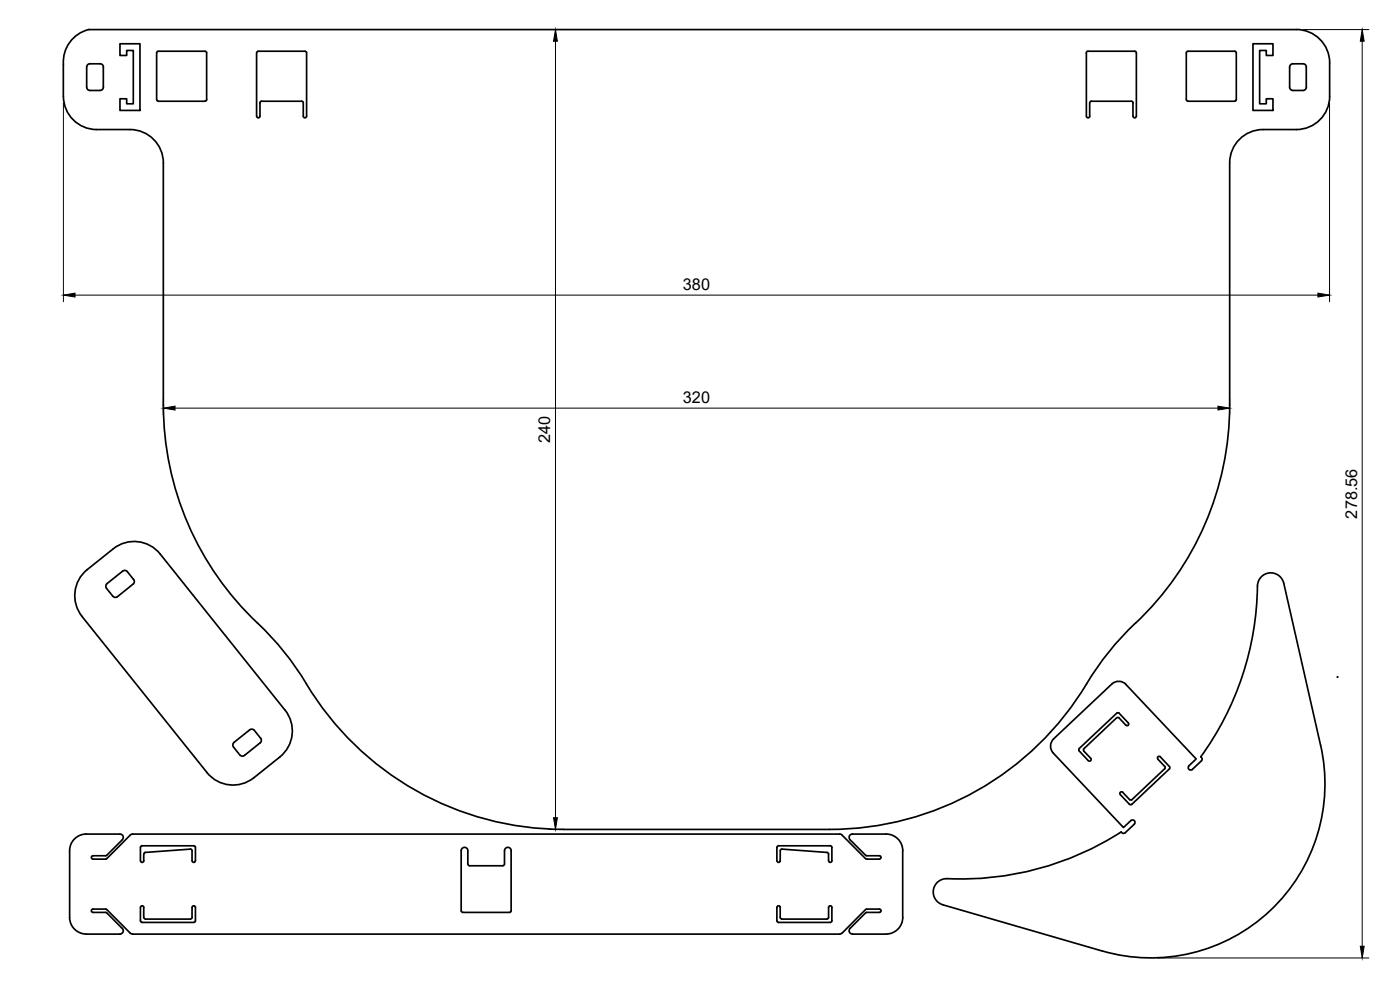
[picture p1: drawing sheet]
<svg xmlns="http://www.w3.org/2000/svg" width="420mm" height="297mm" viewBox="0 0 420 297" stroke-linecap="round" stroke-linejoin="round" font-family="sans-serif">
<defs><g id="words">
<g font-size="4.9">
<text x="205" y="87">380</text>
<text x="205" y="120.9">320</text>
<text x="165.1" y="132.9" transform="rotate(-90 165.1 132.9)">240</text>
<text x="407.3" y="155.6" transform="rotate(-90 407.3 155.6)">278.56</text>
</g>
</g></defs>
<!-- layer: Visible -->
<g fill="none" stroke="#000" stroke-width=".51">
<path d="M19 19.3v9.6M26.6 8.9h362.5a10 10 0 0 1 10 9.9M26.7 8.9a10 10 0 0 0-7.7 10.4M36 13.1h6v20h-6v-3.5h2v1.5h2v-16h-2v1.5h-2zM47.3 15.4h14.2l.4 .2 .1 14.3-.2 .4-14.3 .1-.4-.3-.1-14.2zM77 15.9v19M77 15.9l.5-.5h14l.4 .2 .1 19.3a.5 .5 0 0 1-.5 .5 .5 .5 0 0 1-.5-.5v-4.2M326 16v18.9M326 16l.1-.4 .4-.2 14.4 .1 .1 19.4a.5 .5 0 0 1-.5 .5 .5 .5 0 0 1-.5-.5v-4l-.3-.5h-12.2M376 13.1h6v3.5h-2v-1.5h-2v16h2v-1.5h2v3.5h-6zM399 18.9v10M19 28.9a10 10 0 0 0 10 10h10a10 10 0 0 1 10 10v72.6"/>
<path d="M26 26.1a1.01 1.01 0 0 0 1 1h3a1.01 1.01 0 0 0 1-1M31 20.1v6M31 20.1a.97 .97 0 0 0-1-1h-3a1.01 1.01 0 0 0-1 1v6M78.5 30.4h12l.5 .3M78.5 30.4l-.5 .5v4a.5 .5 0 0 1-.5 .5 .5 .5 0 0 1-.5-.5M327.5 30.4l-.5 .5v4a.5 .5 0 0 1-.5 .5 .5 .5 0 0 1-.4-.5M370.5 30.4l.5-.5v-14.3l-.5-.2-14.3 .1-.2 .4v14l.2 .3 14.3 .2M387 26.1v-6a.97 .97 0 0 1 1-1h3a1.01 1.01 0 0 1 1 1v6M387 26.1a1.01 1.01 0 0 0 1 1h3a1.01 1.01 0 0 0 1-1M399.1 28.9a10 10 0 0 1-10 10h-10.1a10 10 0 0 0-10 10v72.6a90 90 0 0 1-28.2 65.5M49 121.5a90 90 0 0 0 28.3 65.5M32.1 175.1l4.7-3.7a.99 .99 0 0 1 1.4 .1l1.9 2.4a.96 .96 0 0 1-.2 1.4l-4.6 3.7a1.01 1.01 0 0 1-1.5-.1l-1.8-2.4a1.01 1.01 0 0 1 .1-1.4z"/>
<path d="M48 166.2l37.5 46.9a10 10 0 0 1-1.5 14l-7.8 6.3a10 10 0 0 1-14.1-1.6M48.1 166.2a10 10 0 0 0-14.1-1.5l-7.8 6.2a10 10 0 0 0-1.6 14.1l37.5 46.8M77.3 187a91.4 91.4 0 0 1 16.7 21.5 90.1 90.1 0 0 0 75.1 40.4h79.8a90.4 90.4 0 0 0 78.9-46.4 85 85 0 0 1 12.9-15.5M335.1 215.4l-9.9 9.3 .1 .6 2 2.2a.5 .5 0 0 1 0 .7 .5 .5 0 0 1-.7 0l-2.7-2.9v-.7M335.1 215.4h.7l2.1 2.2M337.9 217.6a.5 .5 0 0 0 .7 0 .5 .5 0 0 0 0-.7l-2.7-2.9-.5-.2-11.5 10.8M401.4 203.1h.1M78.2 221.5l-1.9-2.4a.99 .99 0 0 0-1.4-.1l-4.7 3.7a1.01 1.01 0 0 0-.1 1.4M78.2 221.5a.99 .99 0 0 1-.2 1.4l-4.6 3.8a1.01 1.01 0 0 1-1.4-.2l-1.9-2.3M336.2 238.4l2.8 2.9h.7M336.9 237.7l2.1 2.2M336.9 237.7a.5 .5 0 0 0-.7 0 .5 .5 0 0 0 0 .7"/>
<path d="M347.5 227.8l2.1 2.1-.1 .8-9.8 9.2h-.7M348.2 227.1l2.8 2.9M348.2 227.1a.5 .5 0 0 0-.7-.1 .5 .5 0 0 0 0 .8M350.9 230.7l-11.2 10.6M351 230v.7M357.9 230.9a.76 .76 0 0 1-1.1-.1 .76 .76 0 0 1 0-1l2.2-2.1-21.1-22.3a2.99 2.99 0 0 0-4.2-.2l-17.5 16.5a3 3 0 0 0-.1 4.2l21.1 22.4 2.2-2.1a.75 .75 0 0 1 1 0 .75 .75 0 0 1 0 1.1l-2.9 2.7h-.5l-.5-.4a89.9 89.9 0 0 1-53 14.1 4 4 0 0 0-3.4 3.6 4 4 0 0 0 2.9 4.2l47.8 13.9M360.5 228.3l-2.7 2.6M396.3 223.6l-11-48.6a4 4 0 0 0-4.3-3.1 4 4 0 0 0-3.6 3.9 89.1 89.1 0 0 1-17 51.3l.4 .6-.3 .6M396.3 223.6a52.2 52.2 0 0 1-65.4 61.7M25.9 250.3h10.1M25.9 250.2a5 5 0 0 0-5 5.1v19.9a5 5 0 0 0 5 5.1M27.9 257.8h3.8"/>
<path d="M32 257.6l-.3 .2M36 250.2a1 1 0 0 1 .9 .7 1 1 0 0 1-.2 1.1l-4.8 4.7-4 .1a.5 .5 0 0 0-.5 .5 .5 .5 0 0 0 .5 .5M39.8 250.3h212.2M39.8 250.2l-.7 .3-7.1 7.1M42.7 253.8h15.7l.3 .5v4a.51 .51 0 0 1-.6 .4 .51 .51 0 0 1-.5-.4l.1-3.1-.5-.5M42.7 253.8l-.6 .5 .1 4a.5 .5 0 0 0 .5 .4 .5 .5 0 0 0 .5-.4l-.1-2 .5-.5 13.5-1M140.4 255.3v4M140.4 255.2a1.01 1.01 0 0 0-1-1 1.01 1.01 0 0 0-1 1l.1 18.3 .4 .3h14l.5-.5M153.4 255.3v18M153.4 255.2a1.01 1.01 0 0 0-1-1 1.01 1.01 0 0 0-1 1v4.1l-.2 .4-10.3 .1-.5-.6M234.7 254.7l-.5 .6v3a.51 .51 0 0 1-.5 .4 .51 .51 0 0 1-.5-.4v-4l.2-.5h15.8l.5 .5v4a.5 .5 0 0 1-.5 .4 .5 .5 0 0 1-.5-.4v-2l-.5-.5-13.5-1M252 250.2l.7 .3 7.1 7.1"/>
<path d="M255.8 250.3h10.1M255.8 250.2a1.02 1.02 0 0 0-.9 .7 1.02 1.02 0 0 0 .2 1.1l4.8 4.7 4 .1M259.8 257.6l.3 .2M260.1 257.8h3.8M263.9 256.8a.5 .5 0 0 1 .5 .5 .5 .5 0 0 1-.5 .5M265.9 250.2a5 5 0 0 1 5 5v20.1a5 5 0 0 1-5 5M36.7 278.6l-4.8-4.8h-4a.5 .5 0 0 1-.5-.5 .5 .5 0 0 1 .5-.5h4l7.2 7.2M36.7 278.5a1.01 1.01 0 0 1 .2 1.1 1.01 1.01 0 0 1-.9 .7M39.1 280l.7 .3M42.7 276.8l15.7-.1 .3-.4v-4a.5 .5 0 0 0-.5-.5 .5 .5 0 0 0-.5 .5l-.1 3-.4 .4-13.6 .1-.4-.6-.1-2.9a.49 .49 0 0 0-.4-.5 .49 .49 0 0 0-.5 .5l-.1 4 .6 .5M233.2 272a.5 .5 0 0 1 .6-.2 .5 .5 0 0 1 .4 .5v2.9l.5 .5 13.5 .1 .5-.6v-2.9a.5 .5 0 0 1 .5-.5 .5 .5 0 0 1 .5 .5v4l-.3 .4-15.7 .1-.5-.5zM252.7 280l-.7 .3"/>
<path d="M255.1 278.5a1.01 1.01 0 0 0-.2 1.1 1.01 1.01 0 0 0 .9 .7M263.9 273.8h-4l-4.8 4.8M263.9 272.8h-4l-7.2 7.2M263.9 272.8a.5 .5 0 0 1 .5 .5 .5 .5 0 0 1-.5 .5M25.9 280.3h10.1M39.8 280.3h212.2M255.8 280.3h10.1"/>
</g>
<!-- layer: Dimensions -->
<path d="M166.7 12.4v232.9M168.3 8.9h.4M391 8.9h19.8M408.8 12.4v271.5M19 30.9v59.6M399 30.9v59.6M22.5 88.5h373M49 119.3v5.1M369 119.3v5.1M52.5 122.5h313M164.7 248.9h2.4M347.4 287.4h63.4" fill="none" stroke="#000" stroke-width=".3"/>
<path d="M166.7 8.9l.6 3.5h-1.2zM408.8 8.9l.6 3.5h-1.2zM19 88.5l3.5-.5v1.1zM395.5 88l3.5 .5-3.5 .6zM49 122.5l3.5-.6v1.1zM365.5 121.9l3.5 .6-3.5 .5zM166.1 245.3h1.2l-.6 3.6zM408.2 283.9h1.2l-.6 3.5z" fill="#000" stroke="#000" stroke-width=".3"/>
<use href="#words"/>
</svg>
